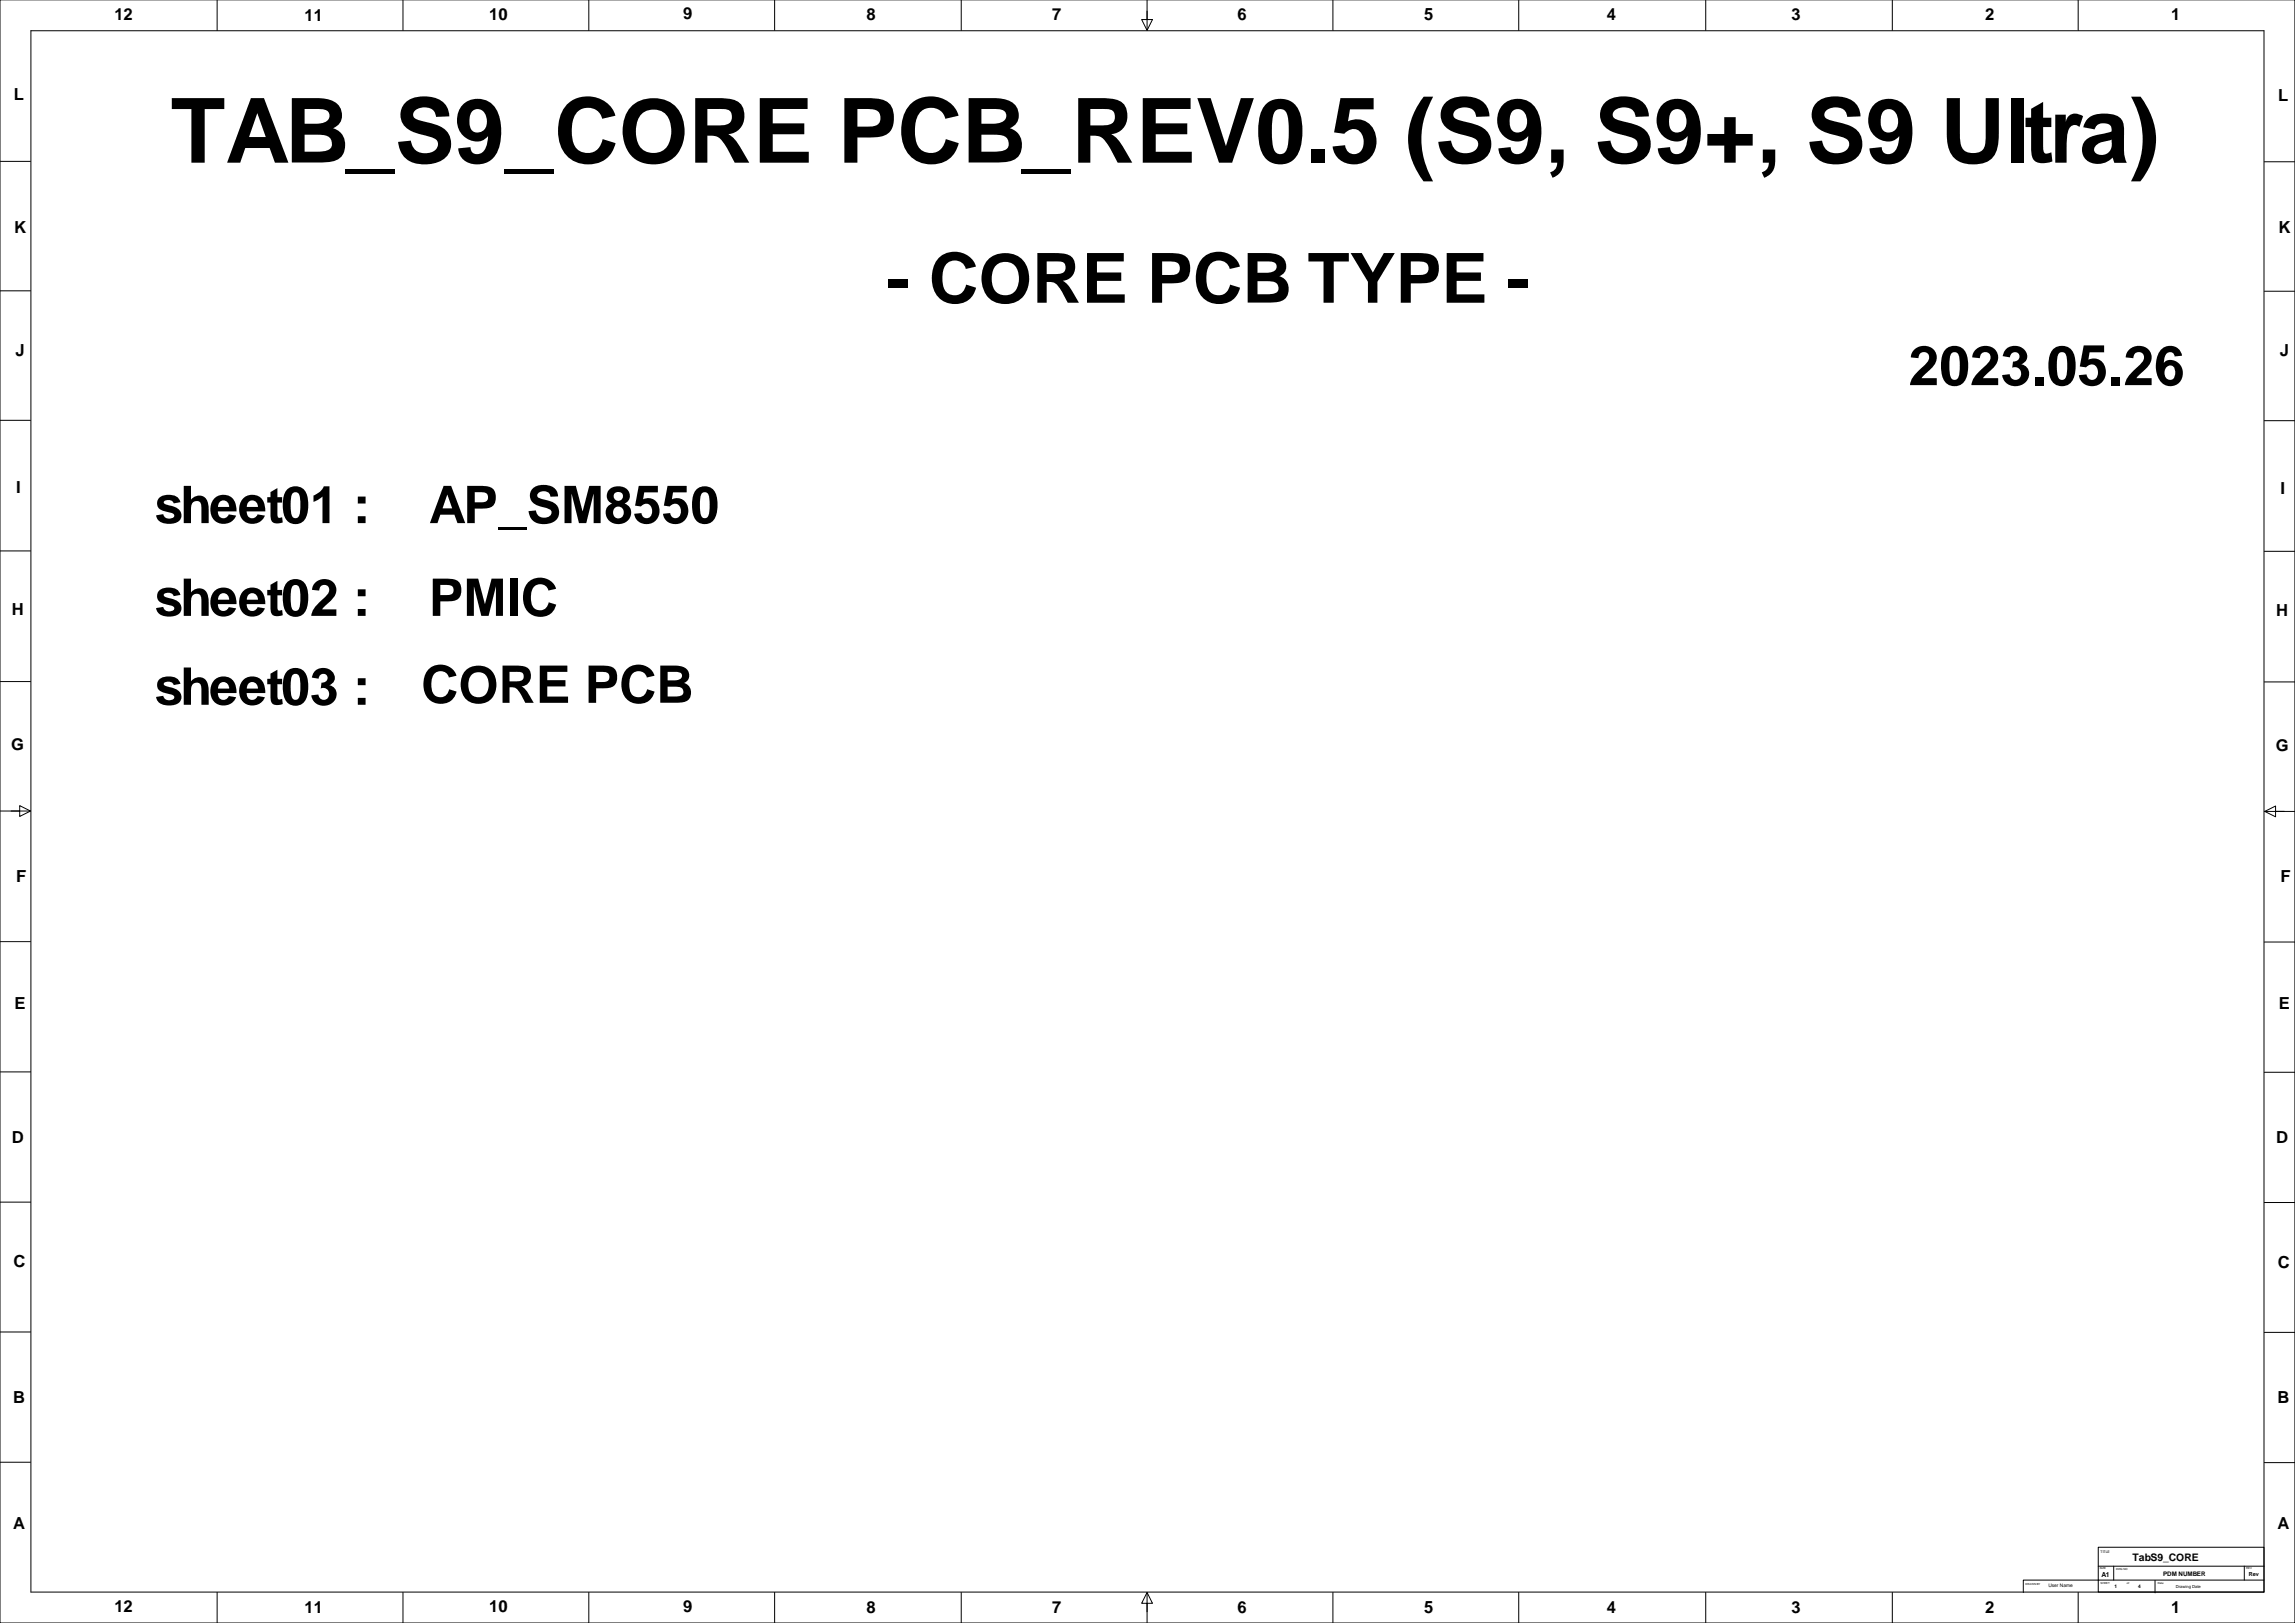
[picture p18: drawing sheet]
<svg xmlns="http://www.w3.org/2000/svg" width="1508mm" height="1066mm" viewBox="0 0 1508 1066" stroke-linecap="round" stroke-linejoin="round" font-family="sans-serif">
<defs><g id="words">
<text font-size="59.1" x="112" y="107">TAB_S9_CORE PCB_REV0.5 (S9, S9+, S9 Ultra)</text>
<text font-size="45.5" x="583" y="199">- CORE PCB TYPE -</text>
<text font-size="36.4" x="1254" y="253">2023.05.26</text>
<g font-size="34.1">
<text x="102" y="344">sheet01 :</text>
<text x="282" y="344">AP_SM8550</text>
<text x="102" y="405">sheet02 :</text>
<text x="282" y="405">PMIC</text>
<text x="277" y="462">CORE PCB</text>
<text x="102" y="463">sheet03 :</text>
</g>
<g font-size="10.9">
<text x="75" y="13">12</text>
<text x="200" y="14">11</text>
<text x="322" y="13">10</text>
<text x="449" y="13">9</text>
<text x="570" y="13">8</text>
<text x="692" y="13">7</text>
<text x="813" y="13">6</text>
<text x="936" y="13">5</text>
<text x="1056" y="13">4</text>
<text x="1178" y="13">3</text>
<text x="1305" y="13">2</text>
<text x="1427" y="13">1</text>
<text x="9" y="66">L</text>
<text x="1498" y="66">L</text>
<text x="9" y="153">K</text>
<text x="1498" y="153">K</text>
<text x="10" y="234">J</text>
<text x="1499" y="234">J</text>
<text x="11" y="324">I</text>
<text x="1499" y="324">I</text>
<text x="8" y="404">H</text>
<text x="1496" y="405">H</text>
<text x="7" y="493">G</text>
<text x="1496" y="493">G</text>
<text x="11" y="580">F</text>
<text x="1499" y="580">F</text>
<text x="10" y="663">E</text>
<text x="1498" y="663">E</text>
<text x="8" y="751">D</text>
<text x="1496" y="751">D</text>
<text x="9" y="833">C</text>
<text x="1497" y="833">C</text>
<text x="9" y="922">B</text>
<text x="1497" y="922">B</text>
<text x="9" y="1005">A</text>
<text x="1497" y="1005">A</text>
<text x="75" y="1060">12</text>
<text x="200" y="1060">11</text>
<text x="322" y="1060">10</text>
<text x="449" y="1059">9</text>
<text x="570" y="1060">8</text>
<text x="692" y="1060">7</text>
<text x="813" y="1060">6</text>
<text x="936" y="1060">5</text>
<text x="1056" y="1060">4</text>
<text x="1178" y="1060">3</text>
<text x="1305" y="1060">2</text>
<text x="1427" y="1060">1</text>
</g>
<text font-size="6.8" x="1402" y="1026">TabS9_CORE</text>
<text font-size="4.5" x="1381" y="1036">A1</text>
<text font-size="4.1" x="1422" y="1036">PDM NUMBER</text>
<text font-size="3.6" x="1478" y="1036">Rev</text>
<g font-size="3.2">
<text x="1346" y="1043">User Name</text>
<text x="1390" y="1044">1</text>
<text x="1405" y="1044">4</text>
</g>
<text font-size="2.7" x="1430" y="1043">Drawing Date</text>
<text font-size="2.3" x="1381" y="1020">TITLE</text>
<g font-size="1.8">
<text x="1380" y="1031">SIZE</text>
<text x="1391" y="1032">DWG NO</text>
<text x="1476" y="1031">REV</text>
<text x="1331" y="1041">DRAWN BY</text>
<text x="1381" y="1041">SHEET</text>
<text x="1398" y="1041">of</text>
<text x="1418" y="1041">Date</text>
</g>
</g></defs>
<g fill="none" stroke="#000" stroke-width=".66">
<path d="M0 0v1066h1508v-1066M143 0v20M265 0v20M387 0v20M509 0v20M632 0v20M754 0v20M876 0v20M998 0v20M1121 0v20M1244 0v20M1366 0v20"/>
<path d="M754 7v6h4l-4 7-4-7h4M20 20h1468v1026h-1468zM0 106h20M1488 106h20M0 191h20M1488 191h20M0 276h20M1488 276h20M0 362h20M1488 362h20M0 448h20M1488 448h20"/>
<path d="M0 533h20M7 533h6v-4l7 4-7 3v-3M1488 533h20M1496 533v4l-7-4 7-3v3h5M0 619h20M1488 619h20M0 704h20M1488 705h20M0 790h20M1488 790h20M0 875h20M1488 875h20"/>
<path d="M0 961h20M1488 961h20M1379 1017h109v29h-109zM1379 1038h109M1379 1029h109M1379 1038h-49v8M1389 1029v9M1416 1039v8M1475 1029v9M143 1046v20M265 1046v20M387 1046v20"/>
<path d="M509 1046v20M632 1046v20M754 1053h4l-4-7-4 7h4v6M754 1046v20M876 1046v20M998 1046v20M1121 1046v20M1244 1046v20M1366 1046v20"/>
</g>
<use href="#words"/>
</svg>
